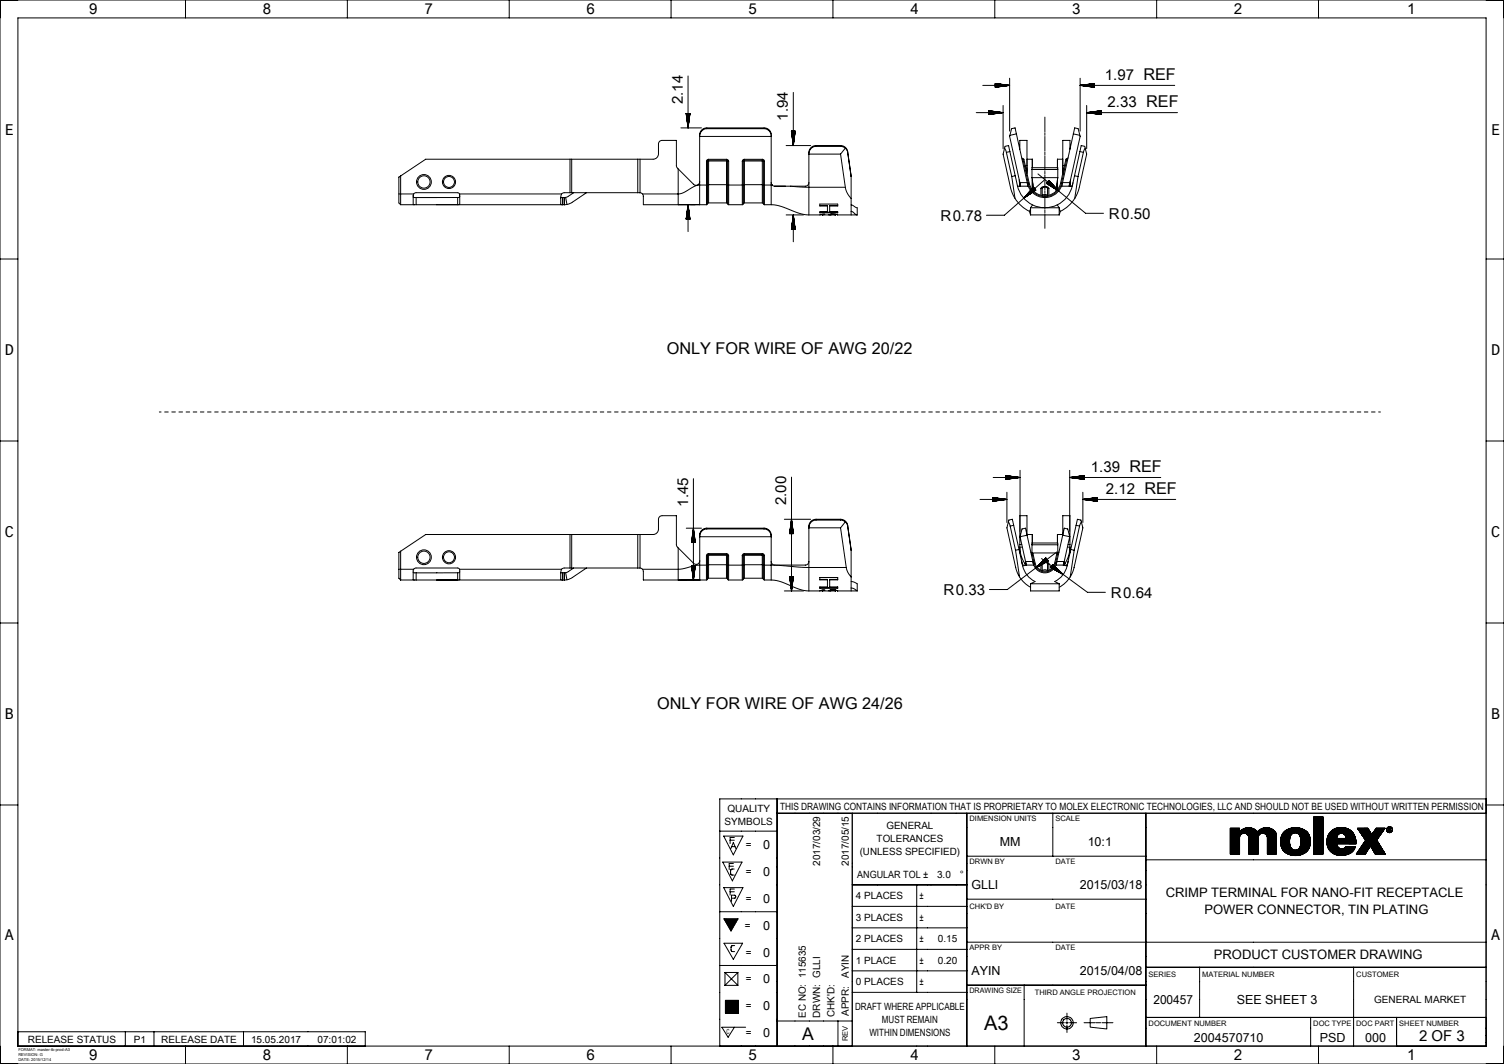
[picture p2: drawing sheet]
<svg xmlns="http://www.w3.org/2000/svg" width="420mm" height="297mm" viewBox="0 0 420 297" stroke-linecap="round" stroke-linejoin="round" font-family="sans-serif">
<defs><g id="words">
<text font-size="5.6" x="274.8" y="287.5">A3</text>
<text font-size="4.9" x="224.1" y="290.3">A</text>
<g font-size="4.5">
<text x="186.2" y="98.9">ONLY FOR WIRE OF AWG 20/22</text>
<text x="183.5" y="198">ONLY FOR WIRE OF AWG 24/26</text>
</g>
<g font-size="4.2">
<text x="24.8" y="4">9</text>
<text x="73.3" y="4">8</text>
<text x="118.5" y="4">7</text>
<text x="163.7" y="4">6</text>
<text x="208.9" y="4">5</text>
<text x="254.1" y="4">4</text>
<text x="299.3" y="4">3</text>
<text x="344.5" y="4">2</text>
<text x="393" y="4">1</text>
<text x="308.6" y="22.3">1.97 REF</text>
<text x="190.6" y="29.1" transform="rotate(-90 190.6 29.1)">2.14</text>
<text x="309.3" y="29.9">2.33 REF</text>
<text x="220" y="33.7" transform="rotate(-90 220 33.7)">1.94</text>
<text x="1.4" y="37.7">E</text>
<text x="416.4" y="37.7">E</text>
<text x="262.6" y="61.6">R0.78</text>
<text x="309.7" y="61">R0.50</text>
<text x="1.4" y="99.2">D</text>
<text x="416.4" y="99.2">D</text>
<text x="304.6" y="131.8">1.39 REF</text>
<text x="308.8" y="137.9">2.12 REF</text>
<text x="192.1" y="141.5" transform="rotate(-90 192.1 141.5)">1.45</text>
<text x="219.5" y="141" transform="rotate(-90 219.5 141)">2.00</text>
<text x="1.4" y="150">C</text>
<text x="416.4" y="150">C</text>
<text x="263.5" y="166.1">R0.33</text>
<text x="310.2" y="166.8">R0.64</text>
<text x="1.4" y="200.8">B</text>
<text x="416.4" y="200.8">B</text>
<text x="1.4" y="262.4">A</text>
<text x="416.4" y="262.4">A</text>
<text x="396.3" y="290.5">2 OF 3</text>
<text x="24.8" y="296">9</text>
<text x="73.3" y="296">8</text>
<text x="118.5" y="296">7</text>
<text x="163.7" y="296">6</text>
<text x="208.9" y="296">5</text>
<text x="254.1" y="296">4</text>
<text x="299.3" y="296">3</text>
<text x="344.5" y="296">2</text>
<text x="393" y="296">1</text>
</g>
<g font-size="3.6">
<text x="325.6" y="250.5">CRIMP TERMINAL FOR NANO-FIT RECEPTACLE</text>
<text x="336.4" y="255.1">POWER CONNECTOR, TIN PLATING</text>
<text x="339" y="267.8">PRODUCT CUSTOMER DRAWING</text>
</g>
<g font-size="3.5">
<text x="213.2" y="237">0</text>
<text x="279.2" y="236.2">MM</text>
<text x="303.7" y="236.3">10:1</text>
<text x="213.2" y="244.5">0</text>
<text x="271.2" y="248.3">GLLI</text>
<text x="301.5" y="248.3">2015/03/18</text>
<text x="213.2" y="252">0</text>
<text x="213.2" y="259.5">0</text>
<text x="213.2" y="267">0</text>
<text x="213.2" y="274.5">0</text>
<text x="271.2" y="272.2">AYIN</text>
<text x="301.5" y="272.3">2015/04/08</text>
<text x="322.1" y="280.3">200457</text>
<text x="345.4" y="280.3">SEE SHEET 3</text>
<text x="213.2" y="282">0</text>
<text x="213.2" y="289.5">0</text>
<text x="333.4" y="290.8">2004570710</text>
<text x="368.5" y="290.8">PSD</text>
<text x="381.2" y="290.8">000</text>
</g>
<g font-size="2.8">
<text x="203.1" y="226.7">QUALITY</text>
<text x="217.8" y="226">THIS DRAWING CONTAINS INFORMATION THAT IS PROPRIETARY TO MOLEX ELECTRONIC TECHNOLOGIES, LLC AND SHOULD NOT BE USED WITHOUT WRITTEN PERMISSION</text>
<text x="202.4" y="230.3">SYMBOLS</text>
<text x="247.5" y="231.5">GENERAL</text>
<text x="208.3" y="236.8">=</text>
<text x="240.1" y="238.6">(UNLESS SPECIFIED)</text>
<text x="244.8" y="235">TOLERANCES</text>
<text x="208.3" y="244.3">=</text>
<text x="229" y="241.7" transform="rotate(-90 229 241.7)">2017/03/29</text>
<text x="237" y="241.7" transform="rotate(-90 237 241.7)">2017/05/15</text>
<text x="239.4" y="245">ANGULAR TOL ±</text>
<text x="261.7" y="245">3.0</text>
<text x="268" y="245">°</text>
<text x="208.3" y="251.8">=</text>
<text x="239" y="251">4 PLACES</text>
<text x="256.7" y="251">±</text>
<text x="239" y="257">3 PLACES</text>
<text x="256.7" y="257">±</text>
<text x="208" y="259.3">=</text>
<text x="239" y="263">2 PLACES</text>
<text x="256.7" y="263">±</text>
<text x="261.9" y="263">0.15</text>
<text x="208.3" y="266.8">=</text>
<text x="239" y="269">1 PLACE</text>
<text x="256.7" y="269">±</text>
<text x="261.9" y="269">0.20</text>
<text x="208.3" y="274.3">=</text>
<text x="237" y="273" transform="rotate(-90 237 273)">AYIN</text>
<text x="239" y="275">0 PLACES</text>
<text x="256.7" y="275">±</text>
<text x="208.3" y="281.8">=</text>
<text x="238.8" y="282">DRAFT WHERE APPLICABLE</text>
<text x="383.7" y="280">GENERAL MARKET</text>
<text x="225" y="284.1" transform="rotate(-90 225 284.1)">EC NO: 115635</text>
<text x="229" y="284.1" transform="rotate(-90 229 284.1)">DRWN: GLLI</text>
<text x="233" y="283.9" transform="rotate(-90 233 283.9)">CHK'D:</text>
<text x="237" y="283.6" transform="rotate(-90 237 283.6)">APPR:</text>
<text x="246.3" y="285.5">MUST REMAIN</text>
<text x="7.8" y="291">RELEASE STATUS</text>
<text x="37.4" y="291">P1</text>
<text x="45" y="291">RELEASE DATE</text>
<text x="70.1" y="291">15.05.2017</text>
<text x="88.7" y="291">07:01:02</text>
<text x="208.3" y="289.3">=</text>
<text x="242.8" y="289.1">WITHIN DIMENSIONS</text>
</g>
<g font-size="2.1">
<text x="270.7" y="229.3">DIMENSION UNITS</text>
<text x="294.7" y="229.3">SCALE</text>
<text x="270.7" y="241.2">DRWN BY</text>
<text x="294.7" y="241.2">DATE</text>
<text x="270.7" y="253.8">CHK'D BY</text>
<text x="294.7" y="253.7">DATE</text>
<text x="270.7" y="265.2">APPR BY</text>
<text x="294.7" y="265.2">DATE</text>
<text x="320.7" y="272.8">SERIES</text>
<text x="335.7" y="272.8">MATERIAL NUMBER</text>
<text x="378.7" y="272.8">CUSTOMER</text>
<text x="270.7" y="277.3">DRAWING SIZE</text>
<text x="289" y="277.8">THIRD ANGLE PROJECTION</text>
<text x="320.7" y="286.3">DOCUMENT NUMBER</text>
<text x="366.7" y="286.3">DOC TYPE</text>
<text x="378.7" y="286.3">DOC PART</text>
<text x="390.8" y="286.3">SHEET NUMBER</text>
<text x="236.8" y="290.6" transform="rotate(-90 236.8 290.6)">REV</text>
</g>
<text font-size="2" x="202.9" y="288.5">C</text>
<g font-size="1.1">
<text x="5.1" y="293.5">FORMAT: master-tb-prod-A3</text>
<text x="5.1" y="294.9">REVISION: G</text>
<text x="5.1" y="296.3">DATE: 2015/12/14</text>
</g>
</g></defs>
<g fill="none" stroke="#000" stroke-width=".28">
<path d="M0 0h420v297h-420zM5 5h410v287h-410zM51.8 0v5M97 0v5M142.2 0v5M187.4 0v5M232.6 0v5M277.8 0v5M323 0v5M368.2 0v5M190.1 35.7h5.8M191.6 31.7h1.1"/>
<path d="M191.6 31.7l.5 4M191.6 31.7v.2M191.7 31.7v.8M191.8 31.7v1.4M191.8 31.7l.1 2M191.9 31.7v2.4M192 31.7v2.9M192 31.7l.1 3.5M192.1 21.2v14.5M192.2 31.7v3.7M192.3 31.7l-.1 3.3M192.4 31.7l-.1 2.7"/>
<path d="M192.4 31.7v2.2M192.5 31.7v1.6M192.6 31.7l-.1 1.2M192.6 31.7v.6M192.7 31.7h.1M192.7 31.7l-.6 4M197.4 35.7l-1.4 .5-.6 1.2v14.3M197.4 35.9a2.09 2.09 0 0 0-2 2.2h20M197.4 35.7v.2M197.4 35.7h16M197.4 35.9h16M213.4 35.7l1.3 .5 .7 1.2v14.3"/>
<path d="M213.4 35.9l1.2 .5 .5 .6 .3 .8M213.4 35.7v.2M221 36.6h1.1M221 36.6l.5 4M221 36.6l.1 .5M221.1 36.6v.9M221.1 36.6l.1 1.4M221.2 36.6l.1 2M221.3 36.6v2.6M221.4 36.6v3M221.4 36.6l.1 3.6M221.5 25.8v14.8"/>
<path d="M221.6 36.6v3.7M221.7 36.6l-.1 3.2M221.7 36.6v2.8M221.8 36.6v2.2M221.9 36.6v1.6M222 36.6l-.1 1M222 36.6v.7M222.1 36.6v.1M222.1 36.6l-.6 4M272.6 31.4h7.5M274.4 23.8h7.5M276.1 30.9l4 .5"/>
<path d="M276.1 30.9v1.1M276.1 30.9h.3M276.1 31h.8M276.1 31l1.4 .1M276.1 31.1l2 .1M276.1 31.2h2.4M276.1 31.2l3 .1M276.1 31.3l3.5 .1M276.1 32h.1M276.7 31.9h-.6M277.3 31.8l-1.2 .1M277.7 31.8h-1.6"/>
<path d="M277.9 23.3l4 .5M277.9 23.3v1.1M277.9 23.3h.3M277.9 23.4h.9M277.9 23.4l1.2 .1M277.9 23.5h1.8M277.9 23.6h2.4M277.9 23.6l3 .1M277.9 23.7h3.4M278.2 24.3l-.3 .1M278.3 31.7h-2.2M278.6 24.3h-.7"/>
<path d="M278.9 31.6l-2.8 .1M279.1 24.2l-1.2 .1M279.4 31.5l-3.3 .1M279.7 24.1l-1.8 .1M279.8 31.5h-3.7M280.1 31.4l-4 .6M280.1 29.4v12.1M280.3 24.1h-2.4M280.7 24h-2.8M281.3 23.9l-3.4 .1M281.8 23.8l-3.9 .1M281.9 23.8l-4 .6"/>
<path d="M281.9 21.8v14.8M282 37.8l-.1 .3 2.9 12.9M283.8 37.4l-.3-1.7-1 .2-.5 1.9M283.8 37.4l-1.8 .4M283.8 37.4l3.1 13.6M291.8 38.1v4M291.8 32.7v4M291.8 37v.8M299.7 37.4l.4-1.7 1 .2 .5 1.9M299.7 37.4l-3 13.6M299.7 37.4l1.9 .4M301.6 37.8v.3l-2.8 12.9"/>
<path d="M301.6 21.8v14.8M301.6 23.8h26.5M301.6 23.8l4 .6M301.7 23.8h3.9M302.3 23.7h3.3M302.3 23.9h3.3M302.7 23.7h2.9M302.9 24h2.7M303.3 23.6h2.3M303.3 24.1h2.3M303.5 29.4v12.1M303.5 31.4h25.3"/>
<path d="M303.5 31.4l4 .6M303.7 31.5h3.8M303.8 23.5h1.8M303.8 24.1h1.8M303.9 31.4h3.6M304.1 31.5h3.4M304.4 23.5h1.2M304.4 24.2h1.2M304.5 31.3h3M304.7 31.6h2.8M304.8 23.4h.8M305 24.3h.6"/>
<path d="M305.1 31.2h2.4M305.3 31.7h2.2M305.4 23.3h.2M305.4 24.3h.2M305.5 31.2h2M305.6 23.3v1.1M305.6 23.3l-4 .5M305.9 31.8h1.6M306.1 31.1h1.4M306.3 31.8h1.2M306.6 31h.9M306.8 31.9h.7"/>
<path d="M307.2 30.9h.3M307.4 32h.1M307.5 30.9v1.1M307.5 30.9l-4 .5M111.4 54.1v2.5l.5 .5M111.4 54.1h4.1M111.9 49.1v8M111.9 57.1h3.8M115.4 54.9l.1 .2h.7M115.5 54.1l.7-.3h11.6l.5 .3M115.5 54.1l-.1 3h.3M115.7 57.1h.5"/>
<path d="M116.2 57.1h41M116.2 55.1v2M127.8 55.1h-11.6M128.3 54.1v3h-.5v-2M128.3 54.1h28.5M128.4 54.8l-.2 .3h-.4M156.6 55.1h.5M156.8 54.1l-.2 1 .1 2h.4v-2M157.1 55.1h.1M157.2 57.1h.4M157.2 55.1h.4M157.2 55.1v2"/>
<path d="M157.6 55.1v2M157.6 55.1h.1M157.6 57.1h.1M158 55.1h-.4M158 55.1l.3 2M158.3 57.1h-.7M159.2 53.8h-1.9l-.5 .3M159.2 53.8h.5M159.2 44.4h.5M159.2 44.4h-40.3l-7.5 5v4.7M159.2 44.4v9.4M159.7 44.4h18.4"/>
<path d="M159.7 44.4v9.4M159.7 53.8h18.4M160.2 53.8l-2.2 1.3M163.8 53.8l-4.3 2.9-1.2 .4M178.1 53.8h.6M178.1 44.4h.6M178.1 44.4v9.4M178.7 53.8l.7 .3M178.7 44.4h3.7a1.5 1.5 0 0 0 1.5-1.5v-2.7a1 1 0 0 1 1-1h4v7l.5 .9M178.7 44.4v9.4M179.4 54.1a3.6 3.6 0 0 1 .3 2.5v.5h9.7M179.4 54.1h10"/>
<path d="M189.4 47.1l4.3 4.3a1 1 0 0 0 1.1 .3 1 1 0 0 0 .6-1M189.4 57.1h6M189.4 54.1v3M189.4 47.1v7M191.8 59.7v1.4M191.9 59.2v1.9M191.9 58.8v2.3M192 58.2v2.9M192.1 57.6v3.5M192.1 57.1v7.5M192.1 57.1l-.5 4M192.1 57.1l.6 4"/>
<path d="M192.2 57.4v3.7M192.2 57.8v3.3M192.3 58.4v2.7M192.4 59v2.1M192.5 59.6v1.5M192.5 59.9v1.2M192.9 57.1h1.2M195.4 51.7a16.4 16.4 0 0 0-4.9 2.2l-1.1 .2M195.4 57.1h-6M195.4 51.7v5.4M195.4 57.1h.1M195.4 57.1h1.9"/>
<path d="M195.4 51.7h1.9M197.3 51.7v5.4M197.3 45v6.7M197.6 56.9l-.3 .2M197.6 45h-.3M197.6 51.6l-.3 .1M197.6 51.6v5.3M197.6 45v6.6M197.9 56.6l-.3 .3M197.9 44.7l-.3 .3M197.9 44.5l-.4 .1-.2 .4M197.9 44.5v.2"/>
<path d="M197.9 44.7v.2M197.9 44.9l-.3 .1M197.9 51.5l-.3 .1M197.9 51.5v5.1M197.9 44.5h5M197.9 44.9h5M197.9 44.9v6.6M197.9 51.5h5M197.9 44.7h5M197.9 56.6h5M202.9 56.6l.3 .3M202.9 44.7l.3 .3"/>
<path d="M202.9 44.5l.4 .1 .2 .4M202.9 44.5v.2M202.9 44.9l.3 .1M202.9 44.7v.2M202.9 51.5l.3 .1M202.9 51.5v5.1M202.9 44.9v6.6M203.2 56.9l.3 .2M203.2 45h.3M203.2 51.6l.3 .1M203.2 51.6v5.3M203.2 45v6.6"/>
<path d="M203.5 51.7v5.4M203.5 57.1h3.8M203.5 51.7h3.8M203.5 45v6.7M207.3 51.7v5.4M207.3 45v6.7M207.6 56.9l-.3 .2M207.6 45h-.3M207.6 51.6l-.3 .1M207.6 51.6v5.3M207.6 45v6.6M207.9 56.6l-.3 .3"/>
<path d="M207.9 44.7l-.3 .3M207.9 44.5l-.4 .1-.2 .4M207.9 44.5v.2M207.9 44.7v.2M207.9 44.9l-.3 .1M207.9 51.5l-.3 .1M207.9 51.5v5.1M207.9 44.5h5M207.9 44.9h5M207.9 44.9v6.6M207.9 51.5h5M207.9 44.7h5"/>
<path d="M207.9 56.6h5M212.9 56.6l.3 .3M212.9 44.7l.3 .3M212.9 44.5l.4 .1 .2 .4M212.9 44.5v.2M212.9 44.9l.3 .1M212.9 44.7v.2M212.9 51.5l.3 .1M212.9 51.5v5.1M212.9 44.9v6.6M213.2 56.9l.3 .2M213.2 45h.3"/>
<path d="M213.2 51.6l.3 .1M213.2 51.6v5.3M213.2 45v6.6M213.5 51.7v5.4M213.5 57.1h1.9M213.5 45v6.7M213.5 51.7h1.9M215.4 57.1a25.4 25.4 0 0 1 7.8 2.4l2.7 .5M215.4 51l.2 .7M215.4 51.7v5.4M215.4 51.7h.2M215.6 51.6l.1 .1"/>
<path d="M215.6 51.7l.8 .3M216.4 52h4.3M216.4 52h3M219.5 60h4.9M219.5 40.6h6.9M220.7 52l5.2 .3M221.5 60v7.5M221.5 60l-.5 4M221.5 60l.6 4M225.9 51l-.3 .7-.6 .3h-4.3M225.9 52.3v7.7M225.9 52.3h10.2"/>
<path d="M227.9 40.6l-1.2 .4-.8 1.2v10.1M227.9 40.8a2.09 2.09 0 0 0-2 2.2h8.8M227.9 40.6v.2M227.9 40.6h6.8M227.9 40.8h6.8M228.9 57.4h2.2v.1M228.9 59.2h5M229.6 59.8h.7l-.3 .1M229.6 59.8l-3.7 .2M229.6 59.8v.2M229.6 60h.1M229.8 60h-.2"/>
<path d="M229.8 59.8v.2M230 59.9l-.2 .1M230 59.8v.1M231.1 57.5v1.6h-2.2v.3h5v-.3h-2.2v-1.6M231.1 57.5h-2.2v-.5h5v.5h-2.2M231.6 59.9v.1M231.8 59.8l-.2 .2M231.8 59.8l-2.2 .2M232.1 59.9l-.3 .1h1.5M232.1 59.8v.1M232.2 59.9h-.1M232.2 59.8v.1"/>
<path d="M232.3 59.9h-.1M232.3 59.7v.2M232.6 59.9h-.3M232.6 59.9h.2M232.6 59.7v.2M232.8 59.9h.2M232.8 59.8v.1M233 59.9h.1M233 59.8v.1M233.1 59.9l.2 .1M233.1 59.8l.8 .2M233.1 59.8h-1.3"/>
<path d="M233.1 59.8v.1M233.3 59.8v.2M233.3 60h.1M233.9 60h.1M233.9 57.4h-2.2v.1M233.9 60h3.8M234.7 40.6l1.3 .5 .7 1.2M234.7 40.8l1.3 .6M234.7 40.6v.2M234.7 43l1.4 9.3M236 41.4l.7 1.1M236 41.4l-1.3 1.6"/>
<path d="M236.1 52.3l.6 1.7 1 1.4M236.7 42.3l1 6.8v6.3M236.7 42.3v.2M236.7 42.5l1 6.8M237.7 55.4v3.6M237.7 60h1.7M237.7 59l1.7 1M237.7 57.2l1.7 .8v2M237.7 59v1M280.5 41.4l.5 1.1M280.5 41.4l-.4 1.6 2.1 9.6 1.2 2.8M280.5 41.4l.2-.6 .9-.2 .4 1.7"/>
<path d="M281 42.5l1.5 6.8M282 42.3l2.1 9.5M282 42.3l-1 .2M282.5 49.3l.9 6.1M283.4 55.4a9.8 9.8 0 0 0 4.1 3.6M283.5 49.1l-1 .2M284.1 51.8a7.8 7.8 0 0 0 4.2 5.4M284.6 50.1l.2 1.3M284.7 50.7l.1 1.3M284.8 41.7v-2.5h2v9.3M284.8 51l.1 .7M284.8 51h2.1"/>
<path d="M284.8 51l.1 .7-.1-.3M284.8 51.4h.1M284.9 51.7l.1 .3M285 51.7l-.1 .3M285.3 44l.3 .3M285.6 44.3l.3 .2M285.6 44.3l.1 .3M285.7 44.6h-.3M285.7 44.6l1.5 6.6M285.9 44.5l-.2 .1M285.9 44.5l1.5 6.6M286.3 46.2h.5v.7h-.3"/>
<path d="M286.8 44.4h.1M286.8 47.1l-.1 1M286.8 44.4h1.5M286.9 51v.2M286.9 51.2l.2 .8-3-.2M286.9 51.2a5 5 0 0 0 4.9 3.9 5 5 0 0 0 4.9-3.9M286.9 51.2h.1M287.2 51.2a4.7 4.7 0 0 0 4.6 3.7 4.7 4.7 0 0 0 4.6-3.7M287.2 51.2h-.3M287.4 51.1a4.5 4.5 0 0 0 4.4 3.5 4.5 4.5 0 0 0 4.4-3.5M287.4 51.1l-.2 .1M287.4 54.3l1.7-1.4-2 1.6"/>
<path d="M287.5 59l.3 1M287.6 53.3l1.1-.9-1.5 1.4M287.8 58v2M287.8 58.3l-.3 .7M287.8 60h8M287.8 58h8M288.2 47.3h7.2M288.2 49.6h7.2M288.3 44.4h.1M288.3 44.4v2.4M288.3 50.1v2.9M288.3 57.2a7.8 7.8 0 0 0 6.9 0"/>
<path d="M288.3 57.2l-.5 .8M288.4 53v.1M288.4 51.3v1.7M288.5 53.1v.1M288.5 53v.1M288.5 52.3l-2.6 3 3.3-2.2M288.5 52.3l.7 .8M288.6 52.3l-.3 .3M288.6 52.3l-.7 .8M288.7 53.4l-.5-3.7v-2.9h7.2v2.9l-.5 3.7M288.7 52.7l-.3 .3M288.7 53l-.2 .1"/>
<path d="M288.7 52.5l-1.8 1.7M288.8 52.6l-2.3 2.1M288.8 52.6l-2.6 2.4M288.9 52.7l-2.8 2.5M289 52.8l-2.4 2M289.1 52.9l-1.2 1.1M289.2 53l-.8 .6M289.2 53l-.3 .3M289.2 53.1h.1M289.9 48.6l13.3 10.9h5M290.7 52.7a1.3 1.3 0 0 1 2.2 0M290.7 52.7v1.8"/>
<path d="M291 52.5l-.3 .2M291 52.5l.8-.3 .7 .3M291 52.5l.1 2 .7-.2 .7 .2v-2M291.1 52.5a.86 .86 0 0 1 1.4 0M291.5 50.4l-11 9.7h-5M291.8 43.5v4M291.8 42.4v.8M291.8 47.8v.8M291.8 48.9v4M291.8 53.2v.8M291.8 54.3v4M291.8 58.6v.8"/>
<path d="M291.8 59.7v4M292.2 51.2h.1M292.3 51.1l.3 .3M292.3 51.1l.8 .6M292.4 51l1.2 1M292.4 51l1.7 1.3M292.4 50.9l2 1.7M292.5 50.9l2.4 2M292.5 52.5l.4 .2M292.5 50.8l2.9 2.4M292.7 50.7l2.3 2M292.7 50.6l1.9 1.7"/>
<path d="M292.8 50.5l1.5 1.3M292.8 50.5l1.1 .9M292.8 50.4l.8 .7M292.9 50.4l.3 .3M292.9 50.4l2.7 2.9-3.4-2.1M292.9 50.4l-.7 .8M292.9 52.7v1.8M294.9 52.7l.2 .3M294.9 53l.2 .1M295.1 53.1v.1M295.1 53v.1M295.1 53l.1 .1"/>
<path d="M295.1 51.3v1.7M295.2 57.2l.6 .8M295.3 44.4h.1M295.3 44.4v2.4M295.3 50.1v2.9l-2.7-2.3M295.3 44.4h1.5M295.8 58v2M295.8 58.3l.3 .7M296.1 59l-.3 1M296.2 51.1l.2 .1M296.4 51.2h.3M296.7 51.2h.1"/>
<path d="M296.7 51.2l-.2 .8 2.9-.2M296.7 51v.2M296.7 51h2.1M296.8 44.4h.1M296.8 47.1v1M297.3 46.2h-.5v.7h.3M297.6 44.5l.3 .1M297.6 44.5l-1.4 6.6M297.9 44.6h.2M297.9 44.6l-1.5 6.6M298 44.3l-.4 .2M298 44.3l-.1 .3"/>
<path d="M298.3 44l-.3 .3M298.6 51.7v.3M298.7 51.4h.1M298.8 51l-.2 .7M298.8 41.7v-2.5h-2v9.3M298.8 50.7l-.1 1 .1-.3M298.9 50.8l-.1 1.2M299 50.2l-.2 1.2M299.5 51.8a7.8 7.8 0 0 1-4.3 5.4M299.6 51l-.2 .8M300.1 49.1l.9 .2M300.1 55.4a9.8 9.8 0 0 1-4 3.6"/>
<path d="M301 49.3l-.9 6.1M301.6 42.3l-2.1 9.5M301.6 42.3l.9 .2M302.5 42.5l-1.5 6.8M303 41.4l-.5 1.1M303 41.4l.5 1.6-2.2 9.6-1.2 2.8M303 41.4l-.1-.6-1-.2-.3 1.7M0 72.3h5M191.6 61.1h1.1M191.6 60.9v.2M191.7 60.3v.8M192.6 60.5v.6"/>
<path d="M192.7 61.1h.1M221 64h1.1M221.1 63.6v.4M221.1 63.2v.8M221.2 62.6v1.4M221.3 62v2M221.3 61.4v2.6M221.4 61.1v2.9M221.5 60.5v3.5M221.6 60.3v3.7M221.6 60.9v3.1M221.7 61.2v2.8"/>
<path d="M221.8 61.8v2.2M221.9 62.4v1.6M221.9 63v1M222 63.4v.6M222.1 63.9v.1M415 72.3h5M44.5 115h.5M46 115h1M48 115h1M50 115h1M52 115h1M54 115h1"/>
<path d="M56 115h1M57.9 115h1M59.9 115h1M61.9 115h1M63.9 115h1M65.9 115h1M67.9 115h1M69.9 115h1M71.9 115h1M73.9 115h1M75.9 115h1M77.9 115h1"/>
<path d="M79.9 115h1M81.9 115h1M83.9 115h1M85.9 115h1M87.9 115h1M89.9 115h1M91.8 115h1M93.8 115h1M95.8 115h1M97.8 115h1M99.8 115h1M101.8 115h1"/>
<path d="M103.8 115h1M105.8 115h1M107.8 115h1M109.8 115h1M111.8 115h1M113.8 115h1M115.8 115h1M117.8 115h1M119.8 115h1M121.8 115h1M123.8 115h1M125.7 115h1"/>
<path d="M127.7 115h1M129.7 115h1M131.7 115h1M133.7 115h1M135.7 115h1M137.7 115h1M139.7 115h1M141.7 115h1M143.7 115h1M145.7 115h1M147.7 115h1M149.7 115h1"/>
<path d="M151.7 115h1M153.7 115h1M155.7 115h1M157.7 115h1M159.6 115h1M161.6 115h1M163.6 115h1M165.6 115h1M167.6 115h1M169.6 115h1M171.6 115h1M173.6 115h1"/>
<path d="M175.6 115h1M177.6 115h1M179.6 115h1M181.6 115h1M183.6 115h1M185.6 115h1M187.6 115h1M189.6 115h1M191.6 115h1M193.6 115h.9M195.5 115h1M197.5 115h1"/>
<path d="M199.5 115h1M201.5 115h1M203.5 115h1M205.5 115h1M207.5 115h1M209.5 115h1M211.5 115h1M213.5 115h1M215.5 115h1M217.5 115h1M219.5 115h1M221.5 115h1"/>
<path d="M223.5 115h1M225.5 115h1M227.5 115h.9M229.4 115h1M231.4 115h1M233.4 115h1M235.4 115h1M237.4 115h1M239.4 115h1M241.4 115h1M243.4 115h1M245.4 115h1"/>
<path d="M247.4 115h1M249.4 115h1M251.4 115h1M253.4 115h1M255.4 115h1M257.4 115h1M259.4 115h1M261.4 115h.9M263.3 115h1M265.3 115h1M267.3 115h1M269.3 115h1"/>
<path d="M271.3 115h1M273.3 115h1M275.3 115h1M277.3 115h1M279.3 115h1M281.3 115h1M283.3 115h1M285.3 115h1M287.3 115h1M289.3 115h1M291.3 115h1M293.3 115h1"/>
<path d="M295.3 115h.9M297.2 115h1M299.2 115h1M301.2 115h1M303.2 115h1M305.2 115h1M307.2 115h1M309.2 115h1M311.2 115h1M313.2 115h1M315.2 115h1M317.2 115h1"/>
<path d="M319.2 115h1M321.2 115h1M323.2 115h1M325.2 115h1M327.2 115h1M329.2 115h.9M331.1 115h1M333.1 115h1M335.1 115h1M337.1 115h1M339.1 115h1M341.1 115h1"/>
<path d="M343.1 115h1M345.1 115h1M347.1 115h1M349.1 115h1M351.1 115h1M353.1 115h1M355.1 115h1M357.1 115h1M359.1 115h1M361.1 115h1M363.1 115h1M365 115h1"/>
<path d="M367 115h1M369 115h1M371 115h1M373 115h1M375 115h1M377 115h1M379 115h1M381 115h1M383 115h1M385 115h.5M0 123.1h5M193.6 133.6v28.3"/>
<path d="M221 133.2v31.8M273.7 139.4h7.5M277.2 138.9l4 .5M277.2 138.9v1M277.2 138.9h.1M277.2 138.9l.6 .1M277.2 139h1M277.2 139l1.6 .1M277.2 139.1l2.1 .1M277.2 139.2h2.7M277.2 139.3h3.1M277.2 139.3l3.7 .1"/>
<path d="M277.4 133.3h7.5M277.6 139.9h-.4M278 139.8l-.8 .1M278.6 139.7l-1.4 .1M279.2 139.7h-2M279.7 139.6h-2.5M280.1 139.5l-2.9 .1M280.7 139.5h-3.5M280.9 132.8l4 .5M280.9 132.8v1M280.9 132.8h.4M280.9 132.8l1 .1"/>
<path d="M280.9 132.9h1.4M280.9 133h1.9M280.9 133l2.5 .1M280.9 133.1l3.1 .1M280.9 133.2h3.5M280.9 133.8h.1M281.2 139.4l-4 .5M281.2 137.4v8.4M281.3 133.8h-.4M281.9 133.7h-1M282.4 133.6l-1.5 .1M283 133.5l-2.1 .1"/>
<path d="M283.4 133.5h-2.5M284 133.4h-3.1M284.6 133.3l-3.7 .1M284.9 133.3l-4 .5M284.9 131.3v17M298.7 131.3v17M298.7 133.3h25.4M298.7 133.3l4 .5M299 133.3h3.7M299.2 133.2h3.5M299.6 133.2h3.1M299.6 133.4h3.1"/>
<path d="M300.2 133.1h2.5M300.2 133.5h2.5M300.6 133.5h2.1M300.7 133h2M301.1 133.6h1.6M301.3 132.9h1.4M301.7 132.9h1M301.7 133.7h1M302.3 132.8h.4M302.3 133.8h.4M302.4 137.4v8.4M302.4 139.4h25.9"/>
<path d="M302.4 139.4l4 .5M302.7 133.8h.1M302.7 139.4h3.7M302.7 132.8v1M302.7 132.8l-4 .5M302.9 139.5h3.5M303.3 139.3h3.1M303.5 139.5h2.9M303.6 139.2h2.8M303.8 139.6h2.6M304.2 139.2h2.2M304.4 139.7h2"/>
<path d="M304.8 139.1h1.6M305 139.7h1.4M305.4 139h1M305.6 139.8h.8M305.8 139h.6M306 139.9h.4M306.4 138.9h.1M306.4 138.9v1M306.4 138.9l-4 .5M415 123.1h5M111.4 158.9v2.5l.5 .5M111.4 158.9h4.1"/>
<path d="M111.9 153.9v8M115.4 159.7l.1 .2h.7M115.5 158.9l-.1 2.9 .3 .1M116.2 159.9v2M127.8 159.9h-11.6M128.3 158.9l-.5-.3h-11.6l-.7 .3M128.3 158.9v3h-.5v-2M128.3 158.9h28.5M128.4 159.5l-.2 .3-.4 .1M156.6 159.9h.5M156.8 158.9l-.2 1 .1 2h.4v-2M157.1 159.9h.1"/>
<path d="M157.2 159.9h.4M157.2 159.9v2M157.6 159.9v2M157.6 159.9h.1M158 159.9h-.4M158 159.9l.3 1.9M159.2 158.6h-1.9l-.5 .3M159.2 158.6h.5M159.2 149.2h.5M159.2 149.2h-40.3l-7.5 5v4.7M159.2 149.2v9.4M159.7 149.2h18.4"/>
<path d="M159.7 158.6h18.4M159.7 149.2v9.4M160.2 158.6l-2.2 1.3M163.8 158.6l-4.3 2.8-1.2 .4M178.1 158.6h.6M178.1 149.2h.6M178.1 149.2v9.4M178.7 158.6l.7 .3M178.7 149.2h3.7a1.5 1.5 0 0 0 1.5-1.5v-2.8a1 1 0 0 1 1-1h4v8.1l.5 .9M178.7 149.2v9.4M179.4 158.9a3.6 3.6 0 0 1 .3 2.5v.5h9.7M179.4 158.9h10"/>
<path d="M189.4 152.9l3.3 3.4a2.26 2.26 0 0 0 1.8 1.2 1 1 0 0 0 .9-1M189.4 158.9v3M189.4 152.9v6M191.6 147.4h4.3M193.1 157.9h1.1M193.1 157.9l.5 4M193.1 151.4l.5-4 .6 4M193.1 151.4h1.1M193.1 151.4h.1M193.1 157.9h.1M193.1 157.9l.1 .6M193.2 150.8v.6"/>
<path d="M193.2 157.9l.1 1.2M193.3 150.2v1.2M193.3 157.9v1.8M193.3 149.7v1.7M193.4 157.9v2.2M193.4 149.3v2.1M193.4 157.9l.1 2.7M193.5 148.7v2.7M193.5 157.9l.1 3.3M193.6 148.1v3.3M193.6 157.9v3.9M193.6 147.5v3.9"/>
<path d="M193.7 147.9v3.5M193.8 157.9l-.1 3.5M193.8 148.5v2.9M193.8 157.9v2.9M193.9 149.1v2.3M193.9 157.9v2.4M193.9 149.7v1.7M194 157.9l-.1 1.8M194 150v1.4M194 157.9v1.4M194.1 150.6v.8M194.1 157.9v.8"/>
<path d="M194.1 151.2v.2M194.2 157.9l-.1 .2M194.2 157.9l-.6 4M195.4 157.7l-6 1.2M195.4 157.7v4.2M195.4 156.5v1.2M195.4 157.7h1.9M197.3 157.7v4.2M197.3 155.1v2.6M197.4 147.4l-1.3 .5-.7 1v7.6M197.4 147.7l-.8 .1-.6 .4-.6 1.3M197.4 147.7h16"/>
<path d="M197.4 147.4h16M197.4 147.4v.3M197.6 155.1h-.3M197.6 157.7h-.3M197.6 157.7v4M197.6 155.1v2.6M197.9 154.5l-.4 .2-.2 .4M197.9 154.5v.3M197.9 154.8l-.3 .3M197.9 154.8v.2M197.9 155l-.3 .1M197.9 157.6l-.3 .1"/>
<path d="M197.9 157.6v3.8M197.9 154.8h5M197.9 155v2.6M197.9 154.5h5M197.9 155h5M197.9 157.6h5M202.9 154.5l.4 .2 .2 .4M202.9 154.5v.3M202.9 154.8l.3 .3M202.9 154.8v.2M202.9 155l.3 .1M202.9 157.6l.3 .1"/>
<path d="M202.9 157.6v3.8M202.9 155v2.6M203.2 155.1h.3M203.2 157.7h.3M203.2 157.7v4M203.2 155.1v2.6M203.5 157.7v4.2M203.5 157.7h3.8M203.5 155.1v2.6M207.3 157.7v4.2M207.3 155.1v2.6M207.6 155.1h-.3"/>
<path d="M207.6 157.7h-.3M207.6 157.7v4M207.6 155.1v2.6M207.9 154.5l-.4 .2-.2 .4M207.9 154.5v.3M207.9 154.8l-.3 .3M207.9 154.8v.2M207.9 155l-.3 .1M207.9 157.6l-.3 .1M207.9 157.6v3.8M207.9 154.8h5M207.9 155v2.6"/>
<path d="M207.9 154.5h5M207.9 155h5M207.9 157.6h5M212.9 154.5l.4 .2 .2 .4M212.9 154.5v.3M212.9 154.8l.3 .3M212.9 155l.3 .1M212.9 154.8v.2M212.9 157.6l.3 .1M212.9 157.6v3.8M212.9 155v2.6M213.2 155.1h.3"/>
<path d="M213.2 157.7h.3M213.2 157.7v4M213.2 155.1v2.6M213.4 147.4l1.3 .5 .6 1.1 .1 8.7M213.4 147.7a2.09 2.09 0 0 1 2 2.1h-20M213.4 147.4v.3M213.5 157.7v4.2M213.5 157.7h1.9M213.5 155.1v2.6M215.4 156.7l.3 .7 .7 .3h8.6l.6-.3 .3-.7M215.4 157.7l10.5 .7M215.4 157.7v4.2"/>
<path d="M219 145h7.4M220.6 148.5v.5M220.6 147.9v1.1M220.7 147.4v1.6M220.8 147v2M220.8 146.4v2.6M220.9 145.8v3.2M221 145.2v3.8M221 145l.6 4h-1.1zM221.1 145.2v3.8M221.1 145.8v3.2M221.2 146.4v2.6"/>
<path d="M221.3 147v2M221.4 147.4v1.6M221.4 147.9v1.1M221.5 148.5v.5M221.6 148.9v.1M225.9 158.4v6.6M225.9 158.4h10.4M227.9 145l-1.4 .5-.6 1.2v11.7M227.9 145.2a2.09 2.09 0 0 0-2 2.1h8.8M227.9 145.2h6.8M227.9 145h6.8M227.9 145v.2"/>
<path d="M234.7 145l1.3 .4 .7 1.2M234.7 145.2l1.3 .5M234.7 147.3l1.6 11.1M234.7 145v.2M236 145.7l.7 1.1v-.2M236 145.7l-1.3 1.6M236.3 158.4l.5 1.4 .9 1.2M236.7 146.6l1 7M237.7 153.4v7.6M281.6 145.7l.1-.5 1-.2 .4 1.6M281.6 145.7l.5 1.1M281.6 145.7l-.4 1.6 2.5 11.4 1 2.3"/>
<path d="M282.1 146.8l1.5 6.8M283.1 146.6l2.5 11.4M283.1 146.6l-1 .2M283.6 153.6l1.1 7.4M284.6 153.4l-1 .2M284.8 152v.7M284.8 152.9l.4 2.2 .9 2.1M284.8 152.7v1.7M284.8 152.7h.7M284.8 152h.5M284.9 149.8l1.5 6.9M285.3 156.7v.2a.7 .7 0 0 0 .2 .7 .7 .7 0 0 0 .8 .1h.4"/>
<path d="M285.6 158a6.4 6.4 0 0 0 3.4 4.3l-1.2 .7M286.1 157.2h.4M286.4 156.7l.1 1M286.4 156.7h2l.2 .6M286.4 156.8l.1 .7-.4-.3M286.7 157.7l-1.1 .3M286.8 149.2h.1M286.8 149.4v-5.5h-2v8.1M286.8 149.2h1.5M286.8 149.4l-.4-2-1 .3-.5 2.1M286.8 149.4l1.8 7.9M286.8 149.4l-1.9 .4"/>
<path d="M287.9 154.1l.3 .2M288.2 154.3l.3 .3M288.2 154.3v.3M288.2 154.3v-2.7h7.2v2.7M288.2 152.1h7.2M288.2 154.6l-.2 .1M288.2 154.6l.6 2.7M288.3 149.2h.1M288.3 149.2v2.4M288.3 154.3h7M288.5 154.6h-.3M288.5 154.6l.6 2.6"/>
<path d="M288.6 157.3v.4h-1.9M288.6 157.3a3.3 3.3 0 0 0 3.2 2.6 3.3 3.3 0 0 0 3.2-2.6M288.6 157.3h.1M288.8 157.3a3 3 0 0 0 3 2.4 3 3 0 0 0 3-2.4M288.8 157.3h-.2M289.1 157.2a2.8 2.8 0 0 0 2.7 2.2 2.8 2.8 0 0 0 2.7-2.2M289.1 157.2l-.3 .1M290.3 157.4l1.9-1.4-2.3 1.8M290.7 157.4a1.3 1.3 0 0 1 2.2 0M290.7 157.4v1.8M290.9 155.9l12.8 9.4h5M291 157.3l-.3 .1"/>
<path d="M291 157.3l.8-.3 .7 .3M291 157.3l.1 2 .7-.3 .7 .3v-2M291.1 157.3a.86 .86 0 0 1 1.4 0M292 155.8l-2.8 2.8 3.5-2M292 155.8l.7 .8M292 155.8l-.1 .1M292.1 155.8l-.7 .5M292.1 155.9l-1.1 .8M292.2 155.9l-1.6 1.3M292.3 156.1l-2.8 2.2M292.4 156.2l-3 2.3M292.4 156.3l-2.6 2"/>
<path d="M292.4 156.3l-2.1 1.7M292.5 156.4l-1.7 1.3M292.5 157.3l.4 .1M292.5 156.4l-1.2 1M292.6 156.5l-1 .7M292.6 156.6l-.5 .3M292.7 156.6h-.1M292.9 157.4v1.8M293.4 158.4l.4 .2M293.5 158.2l1.6 1.2M293.5 158.2l2.1 1.5M293.6 158.1l2.5 1.8"/>
<path d="M293.6 158.1l2.9 2M293.7 158l3 2.2M293.7 157.9l2.6 1.9M293.8 157.8l2.1 1.6M293.8 157.8l1.8 1.3M293.9 157.7l1.2 1M293.9 157.7l.8 .6M294 157.6l.4 .4M294 157.6h.1M294 157.6l2.9 2.8-3.5-2M294 157.6l-.6 .8M294.1 158.8l-.7-.4 1.2 .7"/>
<path d="M294.5 157.2l.3 .1M294.8 157.3h.2M295 157.3h.1M295 157.3v.4h1.9M295.1 154.6h.3M295.1 154.6l-.6 2.6M295.1 154.1l-13.8 10.5h-5M295.3 149.2h.1M295.3 149.2v2.4M295.3 149.2h1.5M295.4 154.6l.2 .1M295.4 154.6l-.6 2.7"/>
<path d="M295.4 154.3l-.3 .3M295.4 154.3v.3M295.7 154.1l-.3 .2M296.8 149.4l.4-2 1 .3 .5 2.1M296.8 149.4l-1.8 7.9M296.8 149.4l1.9 .4M296.8 149.4v-5.5h2v8.1M296.9 157.7l1.1 .3M297.1 157.2h.3M297.2 156.8l-.1 .7 .3-.3M297.2 156.7l-.2 1M297.2 156.7h-2.1l-.1 .6"/>
<path d="M298 158a6.4 6.4 0 0 1-3.5 4.3l1.3 .7M298.1 152.7h.7M298.2 152h.6M298.3 156.7l-.1 .2a.7 .7 0 0 1-.2 .7 .7 .7 0 0 1-.8 .1h-.3M298.7 149.8l-1.5 6.9M298.8 152v.7M298.8 152.9l-.4 2.2-1 2.1M298.8 152.7v1.7M299 153.4l1 .2M300 153.6l-1.1 7.4M300.5 146.6l-2.5 11.4M300.5 146.6l1 .2"/>
<path d="M301.5 146.8l-1.5 6.8M302 145.7l-.1-.5-1-.2-.4 1.6M302 145.7l-.5 1.1M302 145.7l.4 1.6-2.5 11.4-1 2.3M0 173.9h5M111.9 161.9h3.8M115.7 161.9h.5M116.2 161.9h41M157.2 161.9h.4M157.6 161.9h.1M158.3 161.8l-.7 .1M189.4 161.9h6"/>
<path d="M193.6 161.9h3.7M195.4 161.9h-6M195.4 161.9h.1M197.6 161.7l-.3 .2M197.9 161.4l-.3 .3M197.9 161.4h5M202.9 161.4l.3 .3M203.2 161.7l.3 .2M203.5 161.9h3.8M207.6 161.7l-.3 .2M207.9 161.4l-.3 .3M207.9 161.4h5"/>
<path d="M212.9 161.4l.3 .3M213.2 161.7l.3 .2M213.5 161.9h1.9M215.4 161.9l2.2 .3 5.6 2.3 2.7 .5M219 165h5.4M220.5 161l.1 .4M220.6 161v1M220.7 161v1.5M220.7 161l.1 1.9M220.8 161v2.5M220.9 161v3.1M220.9 161l.1 3.7"/>
<path d="M221.1 161v3.7M221.2 161l-.1 3.1M221.3 161l-.1 2.5M221.3 161v1.9M221.4 161v1.5M221.5 161l-.1 1M221.5 161v.4M221.6 161h.1M221.6 161l-.6 4M221.6 161h-1.1l.5 4M225.9 165h3M228.9 165h.1"/>
<path d="M228.9 161.7l2.2 .2M228.9 164h5M229.5 164.8h.1M229.6 164.7h.7v.1h-.3M229.6 164.7l-.7 .3M229.6 165h.1M229.6 164.8v.2M229.6 164.9v.1M229.6 164.7v.2M229.8 164.9h-.2M229.8 164.7v.2M230 164.8l-.2 .1"/>
<path d="M230 164.7v.1M231.1 161.9v1.9h-2.2v.4h5v-.4h-2.2v-1.9M231.1 161.9h-2.2v-.7h5v.7h-2.2M231.5 164.9h.1M231.6 164.9l.2 .1M231.6 164.8v.1M231.8 164.8h.1M231.8 164.7l-.5 .3h-1.7M231.8 164.8v.2M231.8 165h1.5M232.1 164.9l-.3 .1M232.1 164.7l.1 .1"/>
<path d="M232.1 164.7l-.3 .1M232.1 164.7v.2M232.2 164.8l-.1 .1M232.3 164.8h-.1M232.3 164.6v.2M232.6 164.8h-.3M232.6 164.8h.2M232.6 164.6v.2M232.8 164.8h.2M232.8 164.6v.2M233 164.8l.1 .1M233 164.7v.1"/>
<path d="M233.1 164.7h.1M233.1 164.9h.2M233.1 164.7l.8 .2M233.1 164.7h-1.3M233.1 164.7h.2M233.1 164.7v.2M233.3 164.9v.1M233.3 164.7v.1M233.3 164.7v.2M233.3 165h.1M233.3 164.8h.1M233.3 164.8v.2"/>
<path d="M233.8 164.9h.1M233.9 164.9h.1M233.9 164.9v.1M233.9 165h3.8M233.9 161.7l-2.2 .2M237.7 165h1.7M237.7 164.1l.7 .2 1 .7M237.7 162.3l1.7 .7v2M237.7 164.1v.9M237.7 161v3.1M284.7 161l1.1 1.5 2 1.4M287.8 163v2h8v-2"/>
<path d="M287.8 163h8M298.9 161l-1.6 1.9-1.5 1M415 173.9h5M0 224.7h5M201 232h16M202.1 233.4h5.4l-2.7 5.2zM203.9 234.5h1.2M204.1 236.8l.7-1.7 .7 1.7M204.3 236.3h1M205.1 233.8h-1.2v1.7M217 223v69M217 227h198"/>
<path d="M270 227v65M270 239h50M294 227v12M343.6 237.1l2.6-2.6-2.6 2.7M343.6 234.5l2.6-2.5-2.6 2.6M343.6 233.5l2.4-2.3-2.4 2.4M343.6 231.9l.7-.7-.7 .7M343.6 231.2v7.2h2.6v-4.5M343.6 231.2h2.6M343.6 231.2v.1M343.7 231.2l-.1 .2M343.8 231.2l-.2 .2"/>
<path d="M343.9 238.4l2.3-2.2-2.2 2.2M343.9 231.2l-.3 .4M344 231.2l-.4 .5M344.1 231.2l-.5 .5M344.4 231.2l-.8 .8M344.5 231.2l-.9 .9M344.6 231.2l-1 1M344.7 231.2l-1.1 1.1M344.8 231.2l-1.2 1.3 1.3-1.3M345 231.2l-1.4 1.4M345.1 231.2l-1.5 1.5M345.2 231.2l-1.6 1.6"/>
<path d="M345.3 231.2l-1.7 1.7M345.4 231.2l-1.8 1.8M345.5 231.2l-1.9 1.9M345.6 238.4l.6-.5-.6 .5M345.6 231.2l-2 2M345.7 231.2l-2.1 2.1M345.8 231.2l-2.2 2.2M346.1 231.2l-2.5 2.5M346.1 231.2l-2.5 2.6M346.2 238.3l-.1 .1M346.2 238.2l-.3 .2M346.2 238.1l-.3 .3"/>
<path d="M346.2 238l-.4 .4M346.2 237.7l-.7 .7M346.2 237.6l-.9 .8M346.2 237.5l-.9 .9M346.2 237.4l-1 1M346.2 237.3l-1.2 1.1M346.2 237.2l-1.2 1.2M346.2 237.1l-1.3 1.3M346.2 237l-1.5 1.4M346.2 236.9l-1.5 1.5M346.2 236.7l-1.6 1.7 1.6-1.6M346.2 236.6l-1.8 1.8"/>
<path d="M346.2 236.5l-1.9 1.9M346.2 236.4l-2 2M346.2 236.3l-2.1 2.1M346.2 236l-2.4 2.4M346.2 235.9l-2.5 2.5M346.2 235.8l-2.6 2.6M346.2 235.7l-2.6 2.7M346.2 235.6l-2.6 2.7M346.2 235.5l-2.6 2.6M346.2 235.4l-2.6 2.7M346.2 235.3l-2.6 2.7M346.2 235.2l-2.6 2.6"/>
<path d="M346.2 235.1l-2.6 2.7M346.2 235l-2.6 2.7M346.2 234.8l-2.6 2.7 2.6-2.6M346.2 234.8l-2.6 2.6M346.2 234.7l-2.6 2.6M346.2 234.4l-2.6 2.6M346.2 234.2l-2.6 2.7M346.2 234.2l-2.6 2.6M346.2 234.1l-2.6 2.6M346.2 233.9l-2.6 2.7M346.2 233.9l-2.6 2.6M346.2 233.9a1.29 1.29 0 0 1 1.2-1.3 1.29 1.29 0 0 1 1.3 1.3"/>
<path d="M346.2 232.2l-2.6 2.6M346.2 232.1l-2.6 2.6M346.2 231.8l-2.6 2.6M346.2 231.7l-2.6 2.6M346.2 231.5l-2.6 2.7 2.6-2.6M346.2 231.4l-2.6 2.6M346.2 231.3l-2.6 2.6M346.2 231.2v1M346.2 233.7l-2.6 2.7M346.2 233.6l-2.6 2.7M346.2 233.5l-2.6 2.7M346.3 233.3l-2.7 2.8"/>
<path d="M346.4 231.9l-.2 .2M346.5 233l-2.9 3M346.9 231.5l-3.3 3.4M347.2 231.4l-3.6 3.6M347.3 231.3l-3.7 3.8M347.5 232.6l1.5-1.5-1.7 1.5M347.5 231.3l-3.9 3.9M347.7 231.2l-4.1 4.1M347.8 231.2l-4.2 4.2M347.9 231.1l-4.3 4.4M348 231.1l-4.4 4.5M348.2 231.1l-4.6 4.6"/>
<path d="M348.4 231.1l-4.8 4.8 4.7-4.8M348.5 231.1l-1.9 1.8M348.6 231.1l-1.7 1.6M348.7 231.1l-1.6 1.5M348.7 234.4l2.4-2.3-2.4 2.4M348.7 233.9l2.1-2-2.1 2.1M348.7 238l2.6-2.6-2.6 2.7M348.7 233.9v4.5M348.8 231.1l-1.6 1.5M349.1 231.1l-1.6 1.5M349.3 231.1l-1.7 1.5M349.4 231.1l-1.5 1.5"/>
<path d="M349.5 231.2l-1.6 1.5M349.6 231.2l-1.6 1.5M349.7 231.2l-1.6 1.5M349.7 231.2l-1.6 1.6M349.8 231.3l-1.6 1.5M349.8 231.3l-1.6 1.6M349.9 231.3l-1.6 1.6M350 231.3l-1.6 1.7M350 231.4l-1.6 1.6M350.1 231.4l-1.6 1.7M350.2 231.4l-1.7 1.7M350.2 231.5l-1.7 1.7"/>
<path d="M350.3 231.5l-1.7 1.8M350.4 231.5l-1.8 1.8M350.4 231.6l-1.8 1.8M350.5 231.6l-1.8 1.9M350.6 231.7l-1.9 1.9M350.7 231.7l-2 2M350.7 231.8l-2 2M350.9 231.9l-2.2 2.2M350.9 232l-2.2 2.2M351 232l-2.3 2.3M351.1 232.1l-2.4 2.5M351.3 233.9a1.29 1.29 0 0 1 1.3-1.3 1.29 1.29 0 0 1 1.3 1.3v4.5"/>
<path d="M351.3 234.5l-2.6 2.7M351.3 234.4l-2.6 2.6M351.3 234.3l-2.6 2.6M351.3 234.2l-2.6 2.7M351.3 234.1l-2.6 2.6M351.3 233.9l-2.6 2.7 2.6-2.6M351.3 238.3h.1M351.3 238.1l-.2 .3M351.3 238l-.3 .4M351.3 238l-.4 .4M351.3 237.8l-.5 .6M351.3 237.7l-.6 .7"/>
<path d="M351.3 237.7l-.7 .7M351.3 237.5l-.8 .9M351.3 237.4l-.9 1M351.3 237.4l-1 1M351.3 237.2l-1.1 1.2M351.3 237.2l-1.2 1.2M351.3 237.1l-1.3 1.3M351.3 236.9l-1.4 1.5M351.3 236.9l-1.5 1.5M351.3 236.8l-1.6 1.6M351.3 236.6l-1.7 1.8 1.7-1.8M351.3 236.5l-1.9 1.9"/>
<path d="M351.3 236.3l-2 2.1M351.3 236.3l-2.1 2.1M351.3 236.2l-2.2 2.2M351.3 236l-2.3 2.4M351.3 236l-2.4 2.4M351.3 235.9l-2.5 2.5M351.3 235.7l-2.5 2.7M351.3 235.6l-2.6 2.7 2.6-2.6M351.3 235.3l-2.6 2.6M351.3 235.2l-2.6 2.6M351.3 235.1l-2.6 2.7M351.3 235l-2.6 2.6"/>
<path d="M351.3 234.9l-2.6 2.6M351.3 234.8l-2.6 2.7M351.3 234.7l-2.6 2.6M351.3 234.6l-2.6 2.6M351.3 233.9v4.5h-2.6M351.4 233.8l-2.7 2.6M351.4 233.7l-2.7 2.6M351.4 233.5l-2.7 2.8M351.4 233.4l-2.7 2.8M351.5 233.3l-2.8 2.7M351.7 231.7l-3 3M352 231.5l-3.3 3.3"/>
<path d="M352 232.7l1.7-1.6-5 4.9M352.4 231.3l-3.7 3.7 3.6-3.6M352.5 232.6l1.5-1.5-1.7 1.5M352.6 231.2l-3.9 3.9M352.7 231.2l-4 4M352.8 231.2l-4.1 4.1M353 231.1l-4.3 4.3M353.1 231.1l-4.4 4.4M353.2 231.1l-4.5 4.5M353.3 231.1l-4.6 4.6M353.5 231.1l-4.8 4.7M353.5 231.1l-4.8 4.8"/>
<path d="M353.8 231.1l-1.7 1.6M353.9 235.1l2.5-2.4-2.5 2.5M353.9 234.5l2.3-2.2-2.3 2.3M353.9 234l2.1-2-2.1 2.1M354 238.4l2.4-2.4-2.4 2.4M354.1 231.1l-1.6 1.5M354.2 231.1l-1.5 1.5M354.2 231.1l-1.4 1.5M354.3 231.1l-1.5 1.5M354.4 231.1l-1.5 1.5M354.5 231.2l-1.4 1.5 1.5-1.5M354.7 231.2l-1.6 1.5"/>
<path d="M354.7 231.2l-1.5 1.5M354.8 231.3l-1.5 1.4M354.9 231.3l-1.6 1.5M354.9 231.3l-1.5 1.5M355 231.4l-1.6 1.5M355.1 231.4l-1.6 1.5M355.1 231.4l-1.5 1.6M355.2 231.4l-1.6 1.6M355.3 231.5l-1.6 1.6M355.4 231.6l-1.6 1.7M355.5 231.6l-1.7 1.7M355.6 231.7l-1.8 1.7"/>
<path d="M355.6 231.7l-1.7 1.8M355.6 238.4l.8-.7-.7 .7M355.7 231.8l-1.8 1.8M355.8 231.8l-1.9 1.9M355.9 231.9l-2 1.9M355.9 231.9a3.3 3.3 0 0 0-4.7 .3 3.3 3.3 0 0 0-5 0M355.9 231.9l.5 1.2v5.3h-2.5M355.9 232l-2 2M356 232.1l-2.1 2.1M356.1 232.1l-2.2 2.2M356.1 232.2l-2.2 2.2M356.2 232.4l-2.3 2.3"/>
<path d="M356.3 232.4l-2.4 2.4M356.3 232.5l-2.4 2.4M356.3 232.6l-2.4 2.4M356.4 232.8l-2.5 2.5M356.4 232.9l-2.5 2.5M356.4 233l-2.5 2.5M356.4 233.1l-2.5 2.5M356.4 238.3l-.1 .1M356.4 238.2l-.2 .2M356.4 238.1l-.3 .3M356.4 238l-.4 .4M356.4 237.9l-.5 .5"/>
<path d="M356.4 237.8l-.6 .6M356.4 237.5l-.9 .9M356.4 237.4l-.9 1M356.4 237.3l-1.1 1.1M356.4 237.2l-1.2 1.2M356.4 237.1l-1.2 1.3M356.4 237l-1.4 1.4M356.4 236.9l-1.5 1.5M356.4 236.8l-1.5 1.6M356.4 236.7l-1.7 1.7M356.4 236.5l-1.8 1.9 1.8-1.8M356.4 236.4l-2 2"/>
<path d="M356.4 236.3l-2.1 2.1M356.4 236.2l-2.1 2.2M356.4 236.1l-2.3 2.3M356.4 235.8l-2.5 2.6M356.4 235.8l-2.5 2.5M356.4 235.6l-2.5 2.6M356.4 235.5l-2.5 2.6M356.4 235.5l-2.5 2.5M356.4 235.3l-2.5 2.6M356.4 235.2l-2.5 2.6M356.4 235.2l-2.5 2.5M356.4 235l-2.5 2.6"/>
<path d="M356.4 234.9l-2.5 2.6M356.4 234.9l-2.5 2.5M356.4 234.7l-2.5 2.6M356.4 234.6l-2.5 2.6M356.4 234.6l-2.5 2.5M356.4 234.4l-2.5 2.6M356.4 234.1l-2.5 2.8M356.4 234l-2.5 2.6M356.4 234l-2.5 2.5M356.4 233.8l-2.5 2.6M356.4 233.8l-2.5 2.5M356.4 233.7l-2.5 2.5"/>
<path d="M356.4 233.5l-2.5 2.6M356.4 233.5l-2.5 2.5M356.4 233.4l-2.5 2.5M356.4 233.2l-2.5 2.6M356.4 233.2l-2.5 2.5M358.3 237.3l1.8-1.9-1.8 1.9M358.5 237.5l1.7-1.6-1.7 1.7M358.8 232l-.4 .4M359.2 231.7l-1.1 1.1M359.3 231.7l-1.2 1.2M359.6 231.5l-1.6 1.6M359.8 238.4l1.3-1.2-1.3 1.2"/>
<path d="M359.8 231.4l-1.9 2M359.9 231.4l-2.1 2M360.1 231.3l-2.3 2.3M360.1 235l-2 2M360.1 234.7l-2 2.3M360.1 235.1l-2 2M360.1 235.2l-1.9 2M360.1 234.6l-2.1 2.2M360.1 235.3l-1.9 1.9M360.1 234.4l-2.2 2.3 2.2-2.2M360.2 235.5l-1.8 1.9 1.8-1.7M360.2 234.2l-2.3 2.4"/>
<path d="M360.2 235.7l-1.8 1.8M360.2 234l-2.3 2.5 2.3-2.3M360.2 233.9l-2.4 2.4M360.2 235.9l-1.6 1.8M360.3 233.8l-2.5 2.5M360.3 231.3l-2.6 2.5M360.3 236l-1.7 1.7 1.7-1.6M360.3 233.6l-2.5 2.6M360.3 236.2l-1.6 1.6M360.3 233.5l-2.6 2.6M360.3 236.3l-1.5 1.5M360.3 231.2l-2.6 2.7"/>
<path d="M360.4 236.3l-1.6 1.6M360.4 236.4l-1.5 1.5M360.4 236.4a1.41 1.41 0 0 0 1.3 .9 1.41 1.41 0 0 0 1.3-.9M360.4 233.3l-2.7 2.8M360.4 236.5l-1.5 1.5M360.4 236.5l-1.4 1.5M360.5 236.6l-1.4 1.4M360.5 231.2l-2.8 2.8M360.5 236.7l-1.4 1.4M360.5 236.7l-1.3 1.4M360.6 233.1l-2.9 2.9M360.6 236.8l-1.4 1.3"/>
<path d="M360.7 231.1l-3.1 3.1M360.7 236.9l-1.3 1.3M360.8 237l-1.4 1.3M360.8 237l-1.3 1.3M360.9 237l-1.3 1.3M360.9 231.1l-3.3 3.3M360.9 237.1l-1.3 1.3M361 231.1l-3.4 3.4M361 237.1l-1.3 1.3M361.1 231.1l-3.5 3.5M361.2 237.2l-1.3 1.3M361.2 231.1l-3.6 3.6"/>
<path d="M361.3 237.3l-1.3 1.2M361.3 231l-3.7 3.8M361.3 237.3l-1.2 1.2M361.4 237.3l-1.3 1.2M361.4 231l-3.8 3.9M361.5 237.3l-1.3 1.3M361.6 231l-4 4M361.6 237.3l-1.3 1.3 1.4-1.3M361.6 231l-4 4.1M361.7 231l-4.1 4.2M361.8 232.5l1.3-1.3-1.2 1.3M361.8 237.3l-1.4 1.3"/>
<path d="M361.9 231l-4.3 4.3M361.9 237.3l-1.4 1.4M361.9 231l-4.3 4.4M362 237.3l-1.4 1.4M362 231l-4.4 4.5M362.1 238.8l3.9-3.8-4 3.8M362.2 231l-4.6 4.6M362.2 237.2l-1.5 1.5M362.3 237.2l-1.5 1.5M362.3 231.1l-4.6 4.6M362.4 231.1l-4.7 4.7M362.5 231.1l-4.8 4.8"/>
<path d="M362.6 231.1l-1.7 1.6M362.6 237l-1.8 1.7M362.7 231.1l-1.5 1.5M362.7 231.1l-1.4 1.4M362.7 232.9l1.4-1.3-1.3 1.3M362.8 231.1l-1.4 1.4M362.9 231.2l-1.3 1.3M363 231.2l-1.4 1.3M363 233.4a1.54 1.54 0 0 0-1.9-.8 1.54 1.54 0 0 0-1 1.8l.3 2M363 233.4l.3 1.5-.3 1.5M363.1 233.5l1.6-1.6-1.6 1.6M363.2 233.9l1.8-1.7-1.8 1.8"/>
<path d="M363.2 231.2l-1.3 1.3M363.3 234.7l2.1-2-2.1 2.1M363.3 231.3l-1.3 1.2M363.4 231.3l-1.2 1.2 1.2-1.2M363.5 231.3l-1.3 1.3M363.6 231.4l-1.2 1.2 1.3-1.2M363.7 231.4l-1.3 1.3M363.8 231.4l-1.3 1.3M363.9 231.5l-1.3 1.2M363.9 231.5l-1.3 1.3M364 231.5l-1.3 1.4M364.2 231.6l-1.4 1.4"/>
<path d="M364.3 231.7l-1.4 1.4M364.4 231.8l-1.5 1.4M364.5 231.8l-1.5 1.5M364.5 231.8a4.3 4.3 0 0 0-6.9 2.8 3.9 3.9 0 0 0 4.9 4.2l2-.8M364.5 231.8l.9 1M364.6 231.9l-1.6 1.5M364.7 232l-1.6 1.6M364.8 232l-1.6 1.8 1.6-1.7M364.9 232.1l-1.7 1.7M365 232.3l-1.8 1.8M365.1 232.3l-1.8 2.1M365.2 237.4l-.5 .4"/>
<path d="M365.2 232.5l-1.9 1.9M365.2 232.5l-1.9 2M365.3 232.6l-2 2M365.3 237.2l-.8 .8M365.4 232.8l-2.1 2.1M365.4 232.8l-2.1 2.2M365.4 232.8a4.1 4.1 0 0 1-.9 5.2M365.5 232.9l-2.2 2.2M365.5 236.9l-1.3 1.3M365.5 233l-2.2 2.2M365.5 233l-2.2 2.3M365.6 233.1l-2.3 2.3"/>
<path d="M365.6 236.7l-1.6 1.6M365.6 233.2l-2.3 2.4M365.6 233.3l-2.4 2.3M365.6 236.6l-1.7 1.8M365.7 233.3l-2.5 2.5M365.7 233.4l-2.5 2.5M365.7 236.4l-2 2.1M365.7 233.5l-2.5 2.5M365.7 233.5l-2.6 2.7M365.8 233.6l-2.8 2.8M365.8 236.2l-2.3 2.3M365.8 233.7l-2.8 2.8"/>
<path d="M365.8 236.1l-2.4 2.5M365.8 233.7l-3 3.1M365.8 233.8l-4.8 5 4.8-4.9M365.8 236l-2.6 2.6M365.9 234l-4.8 4.8M365.9 235.8l-2.9 2.9M365.9 234.1l-4.7 4.7M365.9 235.7l-3 3M365.9 234.2l-4.6 4.6M365.9 235.6l-3.1 3.1M365.9 235.5l-3.2 3.2M365.9 234.3l-4.5 4.5"/>
<path d="M365.9 234.4l-4.4 4.4M365.9 235.4l-3.3 3.4M365.9 234.5l-4.3 4.3M366 235.3l-3.6 3.5M366 234.6l-4.3 4.2M366 235.2l-3.6 3.6M366 234.7l-4.2 4.1M366 234.8l-4.1 4M366 235.1l-3.8 3.7M366.8 231.4l2.7-2.5-2.7 2.7M366.8 229.1l1.2-1-1.2 1.1M366.8 236.5l2.7-2.6-2.7 2.7"/>
<path d="M366.8 234.8l2.7-2.6-2.7 2.7M366.8 233.1l2.7-2.5-2.7 2.6M366.8 228.1v10.3M366.8 228.1h2.7M366.9 228.1h-.1M367 228.1l-.2 .1M367.1 228.1l-.3 .3 .4-.3M367.3 228.1l-.5 .4M367.4 228.1l-.6 .5M367.5 228.1l-.7 .6M367.6 228.1l-.8 .7M367.7 228.1l-.9 .8"/>
<path d="M367.8 228.1l-1 .9M368.1 228.1l-1.3 1.2M368.2 228.1l-1.4 1.3M368.3 228.1l-1.5 1.4M368.4 228.1l-1.6 1.5M368.5 228.1l-1.7 1.6M368.5 228.1l-1.7 1.7M368.7 228.1l-1.9 1.8M368.7 238.4l.8-.7-.8 .7M368.8 228.1l-2 2 2-2M369 228.1l-2.2 2.1M369.1 228.1l-2.3 2.2"/>
<path d="M369.1 228.1l-2.3 2.3M369.3 228.1l-2.5 2.4M369.4 228.1l-2.6 2.5M369.4 228.1l-2.6 2.6M369.5 229.3l-2.7 2.7M369.5 229.2l-2.7 2.7M369.5 229l-2.7 2.7 2.7-2.6M369.5 228.7l-2.7 2.7M369.5 228.6l-2.7 2.7M369.5 228.5l-2.7 2.6M369.5 228.4l-2.7 2.7M369.5 228.3l-2.7 2.7"/>
<path d="M369.5 228.2l-2.7 2.6M369.5 228.1l-2.7 2.7M369.5 238.3l-.2 .1M369.5 238.2l-.3 .2M369.5 238.1l-.3 .3M369.5 238l-.5 .4M369.5 237.8l-.6 .6 .6-.5M369.5 237.5l-.9 .9M369.5 237.4l-1.1 1M369.5 237.3l-1.1 1.1M369.5 237.2l-1.2 1.2M369.5 237.1l-1.4 1.3"/>
<path d="M369.5 237l-1.4 1.4M369.5 236.9l-1.5 1.5M369.5 236.8l-1.7 1.6M369.5 236.7l-1.7 1.7M369.5 236.6l-1.8 1.8M369.5 236.5l-2 1.9M369.5 236.4l-2 2M369.5 236.3l-2.1 2.1M369.5 236.1l-2.3 2.3 2.3-2.2M369.5 236l-2.4 2.4M369.5 235.9l-2.5 2.5M369.5 235.8l-2.6 2.6"/>
<path d="M369.5 235.7l-2.7 2.7M369.5 235.6l-2.7 2.7M369.5 235.5l-2.7 2.7M369.5 235.4l-2.7 2.7M369.5 235.3l-2.7 2.7M369.5 235.2l-2.7 2.7M369.5 235.1l-2.7 2.7M369.5 235l-2.7 2.7M369.5 234.9l-2.7 2.7M369.5 234.8l-2.7 2.7M369.5 234.7l-2.7 2.7M369.5 234.6l-2.7 2.7"/>
<path d="M369.5 234.5l-2.7 2.7M369.5 234.4l-2.7 2.7M369.5 234.3l-2.7 2.7M369.5 234.2l-2.7 2.7M369.5 234l-2.7 2.8 2.7-2.7M369.5 233.7l-2.7 2.7M369.5 233.7l-2.7 2.6M369.5 233.5l-2.7 2.7M369.5 233.4l-2.7 2.7M369.5 233.4l-2.7 2.6M369.5 233.2l-2.7 2.7M369.5 233.1l-2.7 2.7"/>
<path d="M369.5 233.1l-2.7 2.6M369.5 233l-2.7 2.6M369.5 232.8l-2.7 2.7M369.5 232.8l-2.7 2.6M369.5 232.7l-2.7 2.6M369.5 232.5l-2.7 2.7M369.5 232.4l-2.7 2.7 2.7-2.6M369.5 232.1l-2.7 2.6M369.5 231.9l-2.7 2.7M369.5 231.9l-2.7 2.6M369.5 231.8l-2.7 2.6M369.5 231.7l-2.7 2.6"/>
<path d="M369.5 231.6l-2.7 2.7M369.5 231.5l-2.7 2.6M369.5 231.4l-2.7 2.6M369.5 231.3l-2.7 2.7M369.5 231.2l-2.7 2.6M369.5 231.1l-2.7 2.6M369.5 231l-2.7 2.7M369.5 230.9l-2.7 2.6M369.5 230.7l-2.7 2.7 2.7-2.6M369.5 230.4l-2.7 2.7M369.5 230.3l-2.7 2.6M369.5 230.2l-2.7 2.6"/>
<path d="M369.5 230.1l-2.7 2.7M369.5 230l-2.7 2.6M369.5 229.9l-2.7 2.6M369.5 229.8l-2.7 2.7M369.5 229.7l-2.7 2.6M369.5 229.6l-2.7 2.7M369.5 229.5l-2.7 2.7M369.5 229.4l-2.7 2.6M369.5 228.1v10.3h-2.7M370.5 234.7l3.8-3.7-3.8 3.8M370.6 235.8l4.8-4.7-4.8 4.8M370.8 233.3l-.1 .3a4.2 4.2 0 0 0 .3 3.3"/>
<path d="M371 236.9l1.3 1.3 1.8 .6M371.3 237.4l3.4-3.4-3.4 3.4M372.2 238.1l1.6-1.5-1.6 1.6M372.2 231.6l-1 1.1M372.4 231.5l-1.3 1.3M372.5 238.3l1.6-1.5-1.5 1.6M372.6 231.4l-1.7 1.7M372.9 231.3l-2.1 2M373 231.3l-2.2 2.1M373.1 231.2l-2.4 2.4M373.3 231.1l-2.6 2.7M373.3 233.9l-2.5 2.6"/>
<path d="M373.3 233.8l-2.5 2.6M373.3 234l-2.5 2.6M373.3 235.7l-1.8 1.9M373.3 233.7l-2.5 2.6M373.3 235.8l-1.7 1.9M373.3 233.6l-2.6 2.6M373.4 231.1l-2.7 2.7M373.4 233.5l-2.7 2.7M373.4 236l-1.7 1.8M373.4 233.4l-2.7 2.7M373.4 236.1l-1.7 1.7M373.5 236.1l-1.7 1.7"/>
<path d="M373.5 234l-2.6 2.7 2.6-2.7M373.5 236.2l-1.7 1.7M373.5 236.3l-1.6 1.6M373.5 231.1l-2.9 2.9M373.6 236.3l-1.7 1.7M373.6 236.4l-1.6 1.6M373.6 234l-2.7 2.8M373.7 233a1.29 1.29 0 0 1 1.4-.3 1.29 1.29 0 0 1 .8 1.3h-2.6zM373.7 236.5l-1.6 1.6M373.7 231.1l-3.1 3.1M373.8 234l-2.8 2.9 2.8-2.9M373.8 231l-3.2 3.2"/>
<path d="M373.9 236.7l-1.6 1.5M373.9 231l-3.4 3.4M373.9 234l-2.9 3M373.9 236.7l-1.5 1.6M374 231l-3.5 3.5M374 236.8l-1.6 1.5M374.1 234l-3 3M374.1 231l-3.6 3.6M374.1 234l-3 3.1M374.2 236.9l-1.6 1.5M374.2 234l-3.1 3.1M374.3 236.9l-1.6 1.5"/>
<path d="M374.3 236.9l-1.5 1.6M374.4 234l-3.2 3.2 3.2-3.2M374.4 236.9l-1.6 1.6M374.4 231l-3.9 3.9M374.5 237l-1.6 1.5M374.5 234l-3.2 3.3M374.5 231l-4 4M374.6 237l-1.6 1.5M374.6 231l-4.1 4.1M374.6 235.5l3.2-3.1-3.1 3.1M374.7 237l-1.7 1.6M374.7 231l-4.2 4.2"/>
<path d="M374.8 237l-1.7 1.6M374.8 232.6l1.5-1.3-1.4 1.3M374.8 231l-4.3 4.3M374.8 234l-3.4 3.5 1.9-1.9M374.9 231l-4.4 4.4M374.9 234l-1.5 1.5M375 236.9l-1.8 1.7 1.6-1.6M375 231l-4.5 4.5M375 234l-1.5 1.5M375.1 232.7l1.4-1.3-1.4 1.3M375.1 235.5l2.9-2.8-2.8 2.8M375.1 231l-4.5 4.6"/>
<path d="M375.1 234l-1.5 1.5M375.2 236.9l-1.9 1.8M375.2 231l-4.6 4.6M375.2 234l-1.5 1.5M375.3 232.8l1.4-1.3-1.4 1.3M375.3 231l-4.7 4.7M375.3 236.8l-1.9 1.9M375.3 234l-1.5 1.5M375.4 232.9l1.5-1.3-1.4 1.4M375.4 234l-1.5 1.5M375.5 234l-1.5 1.5M375.5 231.1l-4.9 4.9"/>
<path d="M375.6 231.1l-4.9 5M375.6 234l-1.5 1.5M375.7 231.1l-1.6 1.6M375.7 233.2l1.4-1.4-1.4 1.4M375.7 238.7l2.4-2.4-2.5 2.4M375.7 234l-1.5 1.5M375.8 231.1l-1.6 1.6M375.8 236.3h2.7M375.8 236.3l-.5 .5-.6 .2M375.8 233.4l1.5-1.5-1.5 1.5M375.8 236.3v.1M375.8 231.2l-1.5 1.4"/>
<path d="M375.9 231.2a4 4 0 0 0-5.1 2.1M375.9 231.2l1.3 .6 .9 1.1M375.9 231.2l-1.5 1.4M375.9 236.3l-2.4 2.4M376 236.3l-2.4 2.4M376.1 236.3l-2.4 2.4 2.5-2.4M376.1 231.3l-1.6 1.3M376.3 236.3l-2.4 2.4M376.3 231.3l-1.3 1.4M376.4 236.3l-2.4 2.5 2.5-2.5M376.6 231.4l-1.4 1.3M376.6 236.3l-2.5 2.5"/>
<path d="M376.7 236.3l-2.5 2.5M376.7 231.5l-1.3 1.4M376.8 236.3l-2.5 2.5M376.9 236.3l-2.5 2.5M376.9 235.5l1.6-1.5-1.6 1.5M376.9 231.7l-1.3 1.3M377 236.3l-2.5 2.5M377 231.7l-1.4 1.4M377.1 235.5l1.4-1.4-1.4 1.4M377.1 236.3l-2.5 2.5M377.2 236.3l-2.5 2.5M377.2 231.9l-1.4 1.4"/>
<path d="M377.3 236.3l-2.5 2.5M377.4 232l-1.6 1.5M377.4 236.3l-2.5 2.5M377.4 232l-1.5 1.6M377.5 232.1l-1.6 1.6M377.5 236.3l-2.5 2.5M377.5 232.1l-1.6 1.7M377.6 232.2l-1.7 1.7M377.6 236.3l-2.5 2.5M377.6 232.3l-3.2 3.2 1.4-1.5M377.7 232.3l-3.2 3.2M377.7 236.3l-2.5 2.4"/>
<path d="M377.8 236.3l-2.4 2.4M377.8 232.5l-3 3M377.9 232.6l-3 2.9M377.9 236.3l-2.5 2.4M377.9 232.6l-2.9 2.9M378 232.8l-2.7 2.7M378.1 237.3l-.8 .7M378.1 232.9l-2.7 2.6M378.1 232.9l-2.6 2.6M378.1 232.9l.4 1 .2 1.6h-5.4a1.42 1.42 0 0 0 1.4 1.5M378.1 233l-2.5 2.5M378.2 233.1l-2.5 2.4"/>
<path d="M378.2 233.1l-2.4 2.4M378.2 236.3l-2.4 2.3M378.2 233.2l-2.3 2.3M378.2 237l-1.2 1.2M378.2 236.3l-2.2 2.3M378.3 233.3l-2.2 2.2 2.2-2.2M378.3 236.9l-1.4 1.4M378.3 233.4l-2.1 2.1M378.3 233.5l-2 2M378.4 233.5l-2.1 2M378.4 236.3l-2.4 2.3M378.4 236.7l-1.7 1.7"/>
<path d="M378.4 233.6l-1.9 1.9M378.4 233.7l-1.8 1.8M378.4 236.5l-1.9 1.9M378.5 236.4l-2.1 2.1M378.5 233.8l-1.7 1.7M378.5 236.3l-2.3 2.2M378.5 236.3a3.8 3.8 0 0 1-4.4 2.5M378.6 234.2l-1.4 1.3M378.6 234.3l-1.2 1.2M378.6 234.4l-1.1 1.1M378.6 234.6l-.9 .9M378.7 234.7l-.9 .8"/>
<path d="M378.7 234.8l-.7 .7M378.7 234.9l-.7 .6M378.7 235l-.6 .5M378.7 235.1l-.4 .4M378.7 235.3l-.3 .2M378.7 235.4l-.1 .1M378.9 238.4l7.3-7.2-7.2 7.2M379.2 231.2l-.1 .1M379.4 231.2l-.2 .2M379.5 231.2l-.2 .3M379.7 231.2l-.4 .4 .4-.4M379.8 231.2l-.4 .5"/>
<path d="M379.9 232.4l1.3-1.2-1.3 1.3M380 231.2l-.6 .5M380 231.2l-.5 .6M380.1 231.2l-.6 .6M380.3 231.2l-.7 .7 .7-.7M380.4 231.2l-.8 .8M380.6 231.2l-.9 .9M380.7 231.2l-1 1M380.9 231.2l-1.1 1.1 1.1-1.1M380.9 233.9l1.7-1.6-1.6 1.7M381 231.2l-1.1 1.2M381.3 231.2l-1.3 1.4 1.4-1.4"/>
<path d="M381.4 238.2l-.2 .2M381.5 231.2l-1.4 1.5M381.6 231.2l-1.5 1.5M381.7 231.2l-1.6 1.6M381.7 237.7l-.6 .7 .5-.6M381.8 231.2l-1.6 1.6M381.9 237.4l-1 1M381.9 231.2l-1.7 1.7M382 231.2h-2.9l2.3 3.3-2.6 3.9h2.5l1.4-2.3 1.3 2.3M382 231.2l1.1 1.8 1.2-1.8h2.5M382 231.2l-1.7 1.7M382 231.2l-1.7 1.8"/>
<path d="M382.1 231.3l-1.7 1.8 1.7-1.7M382.1 237.1l-1.3 1.3M382.1 231.4l-1.7 1.8M382.2 231.5l-1.7 1.8M382.2 231.6l-1.7 1.7M382.2 236.9l-1.5 1.5M382.2 231.6l-1.7 1.8M382.3 231.7l-1.7 1.8 1.7-1.7M382.3 231.8l-1.6 1.7M382.4 231.9l-1.7 1.7M382.4 236.6l-1.8 1.8M382.4 232l-1.7 1.6"/>
<path d="M382.5 232l-1.7 1.7M382.5 232.1l-1.7 1.7M382.5 232.1l-1.6 1.7M382.6 232.2l-1.7 1.7M382.6 236.3l-2.1 2.1M382.7 232.4l-1.6 1.7 1.6-1.7M382.8 232.5l-1.7 1.7M382.8 232.5l-1.6 1.8M382.8 232.6l-1.6 1.7M382.9 232.7l-1.7 1.7M382.9 232.7l-1.6 1.7M383 232.8l-1.7 1.7"/>
<path d="M383 232.9l-1.9 2M383 236.7l1.8-1.7-1.7 1.7M383.3 237.2l1.8-1.7-1.7 1.7M383.8 231.9l.8-.7-.9 .9M383.8 238l1.8-1.6-1.7 1.7M384.4 238.4l1.5-1.5-1.5 1.5M384.4 231.2l-.3 .3M384.5 234.5l2.3 3.9h-2.8M384.5 234.5l-1.7 1.8M384.5 234.6l-1.7 1.7M384.5 234.6l-1.6 1.8M384.6 234.7l-1.7 1.8 1.7-1.7"/>
<path d="M384.6 234.8l-1.6 1.8M384.7 238.4l1.3-1.3-1.3 1.3M384.7 231.2l-1.3 1.3M384.7 234.9l-1.7 1.7M384.7 234.2l-1.9 2M384.8 235.1l-1.7 1.7M384.8 231.2l-1.7 1.7M384.8 234l-4.4 4.4M384.9 235.2l-1.7 1.7M384.9 231.2l-3.9 3.9M384.9 235.2l-1.7 1.8 1.7-1.7M384.9 235.3l-1.6 1.8"/>
<path d="M385 231.2l-4.2 4.2M385 235.4l-1.7 1.7M385 231.2l-4.4 4.4M385.1 235.6l-1.7 1.7M385.1 233.6l-4.8 4.8M385.1 235.6l-1.7 1.8M385.2 231.2l-4.8 4.8M385.2 235.7l-1.7 1.7M385.2 235.8l-1.7 1.7M385.3 235.8l-1.8 1.7M385.3 235.9l-1.7 1.7M385.3 231.2l-5.2 5.1"/>
<path d="M385.3 235.9l-1.6 1.9M385.3 231.2l-5.3 5.3M385.4 233.2l-5.2 5.2M385.4 236.1l-1.7 1.8M385.5 231.2l-5.7 5.7M385.5 236.2l-1.7 1.7M385.5 236.2l-1.7 1.8M385.5 233l-5.4 5.4M385.6 231.2l-6.1 6.1M385.6 236.4l-1.7 1.8M385.6 231.2l-6.2 6.2M385.7 236.5l-1.8 1.7"/>
<path d="M385.7 236.5l-1.7 1.8M385.7 236.6l-1.7 1.8M385.8 231.2l-6.6 6.6M385.8 236.7l-1.7 1.7M385.8 232.6l-5.8 5.8M385.9 236.8l-1.6 1.6M385.9 231.2l-7 7M385.9 231.2l-7.1 7.2M386 237l-1.4 1.4M386 238.4l.6-.5-.5 .5M386.1 231.2l-7.3 7.2M386.1 237.2l-1.3 1.2"/>
<path d="M386.1 232.2l-6.2 6.2M386.1 237.2l-1.1 1.2M386.1 237.3l-1.1 1.1M386.2 237.4l-1.1 1M386.2 232l-6.4 6.4M386.2 237.4l-.9 1 1-.9M386.3 237.5l-.9 .9M386.3 237.6l-.8 .8M386.4 231.2l-7.3 7.2M386.4 237.7l-.8 .7M386.4 237.7l-.7 .7M386.4 237.8l-.6 .6"/>
<path d="M386.5 231.2l-7.3 7.2M386.5 237.8l-.6 .6M386.5 231.6l-6.8 6.8M386.5 231.2l-7.1 7.2 7.3-7.2M386.6 238l-.4 .4M386.6 238.1l-.3 .3M386.7 231.4l-7.1 7M386.7 238.1l-.3 .3M386.7 238.2l-.2 .2M386.8 238.3l-.2 .1M386.8 231.2l-7.3 7.2M386.8 238.3l-.1 .1"/>
<path d="M386.8 231.2l-2.3 3.3M387.3 231.6l-.1 .2M387.3 231.6h-.1M387.3 231.4l-.1 .1M387.3 231.8v.1M387.3 231.9v.1M387.4 231.2l-.2 .2M387.4 232.1h.1M387.5 232.1v.1M387.6 232.2h-.1M387.6 232.3h.1M387.6 230.9l-.3 .3"/>
<path d="M387.7 231.2v.8l.4-.3M387.7 231.2h.5M387.7 231.4l.2-.2-.2 .2M387.7 232.3h-.1M387.7 232.4h.1M387.7 231.2h.1M387.8 230.8l-.1 .1M387.9 231.6h.2M387.9 231.8l-.1 .2 .1-.1M387.9 231.5l-.2 .2M387.9 231.4l-.2 .3M388 231.6l-.3 .2"/>
<path d="M388 230.8h-.1M388 231.7l.4-.3-.3 .3M388 231.2l-.3 .3M388 230.8h.1M388 232.4h-.1M388.1 231.6l-.4 .4M388.1 231.7l.1 .1M388.1 232.4h.1M388.1 231.3v.3M388.1 231.3h-.2v.3M388.2 231.2l-.2 .1M388.2 231.8v.2"/>
<path d="M388.2 231.2l.2 .5M388.2 231.2l-.1 .1M388.2 232h.2M388.3 232.4h-.2M388.3 230.8h-.2M388.3 230.8l.2 .1M388.3 231.2l-.2 .1M388.3 231.3l-.1 .1M388.3 231.7l-.1 .1M388.4 231.7l-.2 .2M388.4 231.7v.3M388.4 231.9l-.1 .1"/>
<path d="M388.4 231.5l-.2 .2M388.4 232h.1M388.5 232.3l-.2 .1M388.5 230.9h.1M388.5 231h.1M388.6 231h.1M388.7 231.1h-.1M388.7 231.1h.1M388.7 232.1l-.2 .2M388.7 231.2h.1M388.8 231.2v.1M388.8 231.3v.1"/>
<path d="M388.8 231.8l-.1 .2M388.9 231.4l-.1 .2M388.9 231.7l-.1 .1M388.9 231.6l-.1 .1M415 223h-214v69M415 224.7h5M201 254.5h16M201.8 240.6h5.4l-2.7 5.3zM202.1 247.8h5.4l-2.7 5.2zM202.2 256.5h3.9l-2 3.4zM202.3 256.5l-.1 .1M202.6 256.5l-.3 .3"/>
<path d="M202.9 256.5l-.5 .4M203.2 256.5l-.7 .6M203.5 256.5l-.8 .8M203.6 241.8h1.2M203.8 256.5l-1 1M203.9 248.9h1.2M204.1 256.5l-1.2 1.2M204.3 250.7h.8a.42 .42 0 0 0 .4-.4 .42 .42 0 0 0-.4-.4h-.8v1.7M204.4 256.5l-1.4 1.4M204.4 259.4l-.3 .4M204.7 256.5l-1.6 1.6M204.8 258.7l-.8 .9"/>
<path d="M204.8 241h-1.2v1.7M205 256.5l-1.8 1.8M205 242.6h-.7l-.3 .5 .1 .9 .9 .3M205.1 248.2h-1.2v1.6M205.2 258l-1.4 1.4M205.3 256.5l-2 1.9M205.6 256.5l-2.2 2.1M205.6 257.3l-1.9 1.9M205.9 256.5l-2.4 2.3M206 256.6l-2.4 2.4M238 247h32M238 253h32"/>
<path d="M238 259h32M256 247v30M270 251h50M320 240h95M201 269.5h16M202.2 263.3h5.2l-2.6 4.5zM202.5 271.4l3.6 3.6M202.5 275h3.6M202.5 271.4v3.6M202.5 271.4h3.6M202.6 279.2h3.6v3.6h-3.6zM202.6 279.5h3.6"/>
<path d="M202.6 279.8h3.6M202.6 279.3h3.6M202.6 279.9h3.6M202.6 279.7h3.6M202.6 279.6h3.6M205.2 263.9l-.8 .1-.3 .5 .1 .9 1 .2M206.1 271.4l-3.6 3.6M206.1 271.4v3.6M238 265h32M238 271h32M238 277h32M270 263h145"/>
<path d="M270 275h50M286 275v17M320 270h95M335 270v14M378 270v22M5 288h97v4M35 288v4M43 288v4M51.8 292v5M68 288v4M97 292v5M142.2 292v5"/>
<path d="M187.4 292v5M202.6 281.5h3.6M202.6 280.2h3.6M202.6 281h3.6M202.6 282.7h3.6M202.6 282.5h3.6M202.6 282.6h3.6M202.6 280.5h3.6M202.6 281.1h3.6M202.6 282.2h3.6M202.6 280.9h3.6M202.6 282h3.6"/>
<path d="M202.6 280.3h3.6M202.6 281.9h3.6M202.6 281.7h3.6M202.6 281.4h3.6M202.6 281.3h3.6M202.6 280.8h3.6M202.6 282.3h3.6M202.6 281.6h3.6M202.6 282.1h3.6M202.6 280.7h3.6M202.6 280.4h3.6M202.6 280.1h3.6"/>
<path d="M205.1 286.7l-1.8 2.8-1.7-2.8h6.6M217 285h21M232.6 292v5M234 285v7M238 292v-65h82v65M277.8 292v5M295.3 285.5h1.9M297.6 285.5h.7M298 282.8v2M298 285.2v.6M298 286.2v2M298.7 285.5h1.9"/>
<path d="M302.7 285.5h3.1M304.4 284.3l4.7-.5v3.4l-4.7-.5zM306 285.5h1.4M307.7 285.5h3.1M323 292v5M366 284v8M368.2 292v5M390 284v8M415 284h-95"/>
<circle cx="118.4" cy="50.8" r="1.72"/>
<circle cx="118.4" cy="50.8" r="2.07"/>
<circle cx="125.4" cy="50.8" r="1.53"/>
<circle cx="125.4" cy="50.8" r="1.83"/>
<circle cx="118.4" cy="155.6" r="1.72"/>
<circle cx="118.4" cy="155.6" r="2.07"/>
<circle cx="125.4" cy="155.6" r="1.53"/>
<circle cx="125.4" cy="155.6" r="1.83"/>
<circle cx="388" cy="231.6" r=".79"/>
<circle cx="388" cy="231.6" r=".83"/>
<circle cx="297.9" cy="285.5" r="1.75"/>
<circle cx="298" cy="285.5" r="1.23"/>
</g>
<use href="#words"/>
</svg>
